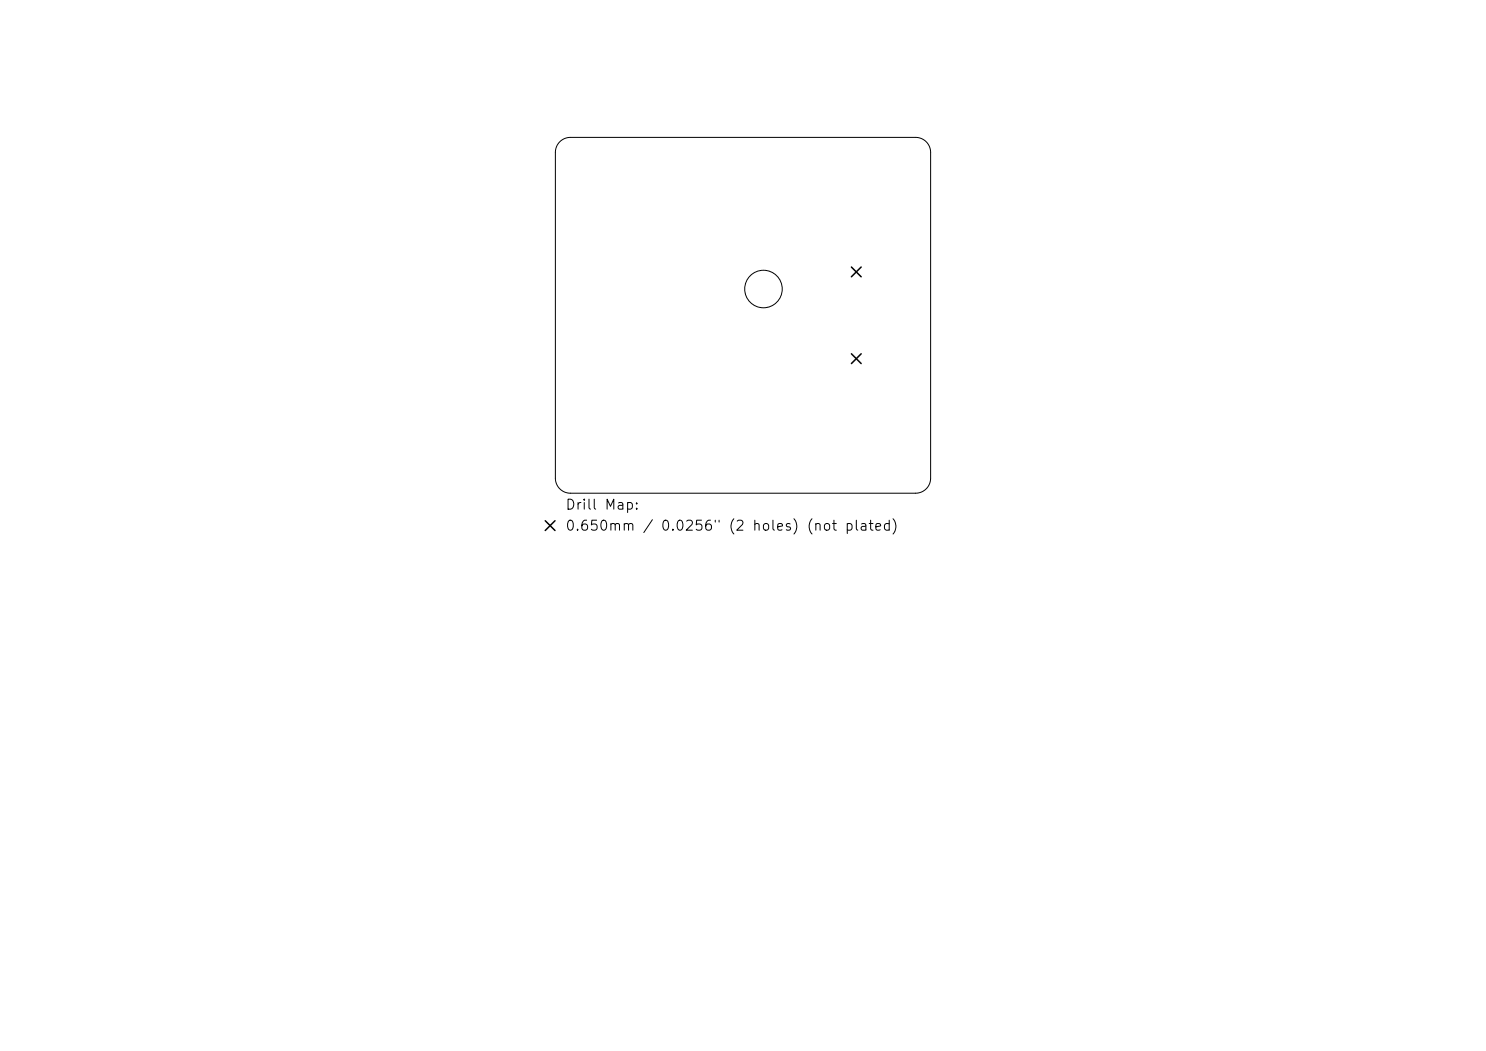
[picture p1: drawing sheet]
<svg xmlns="http://www.w3.org/2000/svg" width="297mm" height="210mm" viewBox="0 0 297 210" stroke-linecap="round" stroke-linejoin="round" font-family="sans-serif">
<defs><g id="words">
<g font-size="2">
<text x="112.9" y="102.3">Drill Map:</text>
<text x="112.9" y="106.5">0.650mm / 0.0256&quot; (2 holes) (not plated)</text>
</g>
</g></defs>
<g fill="none" stroke="#000" stroke-width=".2">
<path d="M111 30.5a3 3 0 0 1 3-3h69a3 3 0 0 1 3 3M111 30.5v65.1M186 30.5v65.1M111 95.6a3 3 0 0 0 3 3h69a3 3 0 0 0 3-3"/>
<circle cx="152.6" cy="57.8" r="3.7"/>
</g>
<path d="M170.2 53.4l1.9 1.9M172.1 53.4l-1.9 1.9M170.2 70.7l1.9 1.9M172.1 70.7l-1.9 1.9M109 104.1l1.9 1.9M110.9 104.1l-1.9 1.9" fill="none" stroke="#000" stroke-width=".3"/>
<use href="#words"/>
</svg>
